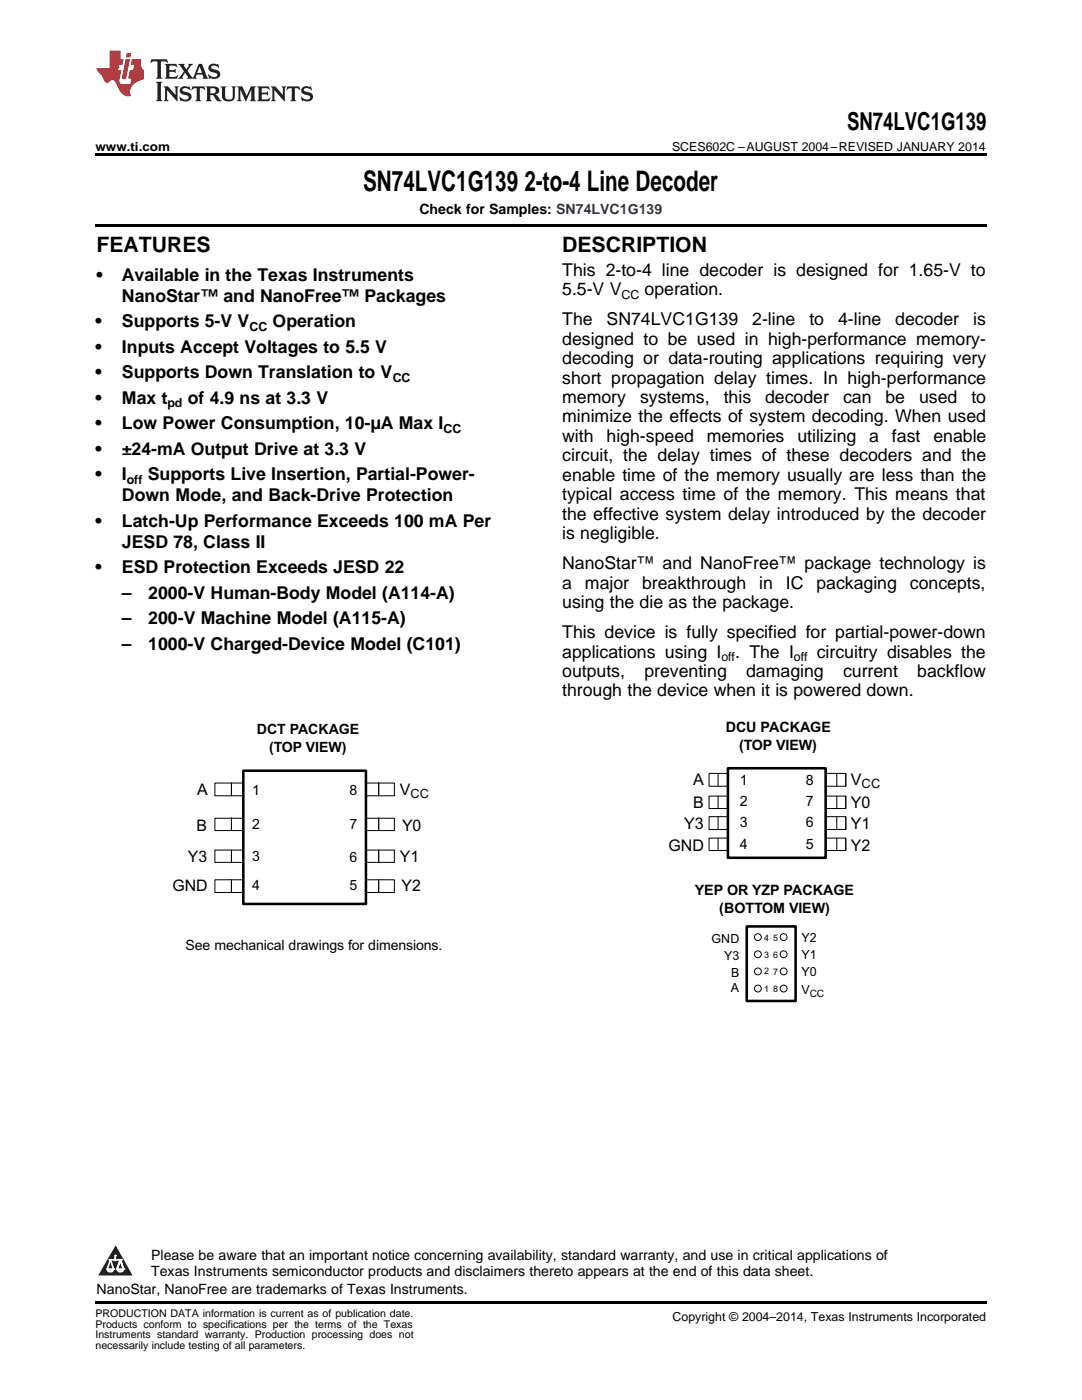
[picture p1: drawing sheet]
<svg xmlns="http://www.w3.org/2000/svg" width="216mm" height="279mm" viewBox="0 0 216 279" stroke-linecap="round" stroke-linejoin="round" font-family="sans-serif">
<defs><g id="words">
<g font-size="5.6">
<text x="72.5" y="38.1">SN74LVC1G139</text>
<text x="104.6" y="38.1">2-to-4 Line Decoder</text>
</g>
<text font-size="4.9" x="169.1" y="25.9">SN74LVC1G139</text>
<g font-size="4.2">
<text x="19.2" y="50.3">FEATURES</text>
<text x="112.2" y="50.3">DESCRIPTION</text>
</g>
<g font-size="3.5">
<text x="19.2" y="56">•</text>
<text x="24.3" y="56">Available in the Texas Instruments</text>
<text x="112.2" y="55">This 2-to-4 line decoder is designed for 1.65-V to</text>
<text x="112.2" y="58.9">5.5-V V</text>
<text x="128.6" y="58.9">operation.</text>
<text x="19" y="65.3">•</text>
<text x="24.3" y="60.3">NanoStar™ and NanoFree™ Packages</text>
<text x="24.3" y="65.3">Supports 5-V V</text>
<text x="54.4" y="65.3">Operation</text>
<text x="112.2" y="64.9">The</text>
<text x="121" y="64.9">SN74LVC1G139</text>
<text x="150.1" y="64.9">2-line</text>
<text x="161.5" y="64.9">to</text>
<text x="167.2" y="64.9">4-line</text>
<text x="178.6" y="64.9">decoder</text>
<text x="194.2" y="64.9">is</text>
<text x="19" y="70.4">•</text>
<text x="24.3" y="70.4">Inputs Accept Voltages to 5.5 V</text>
<text x="112.2" y="68.8">designed to be used in high-performance memory-</text>
<text x="19" y="75.5">•</text>
<text x="24.3" y="75.5">Supports Down Translation to V</text>
<text x="112.2" y="72.7">decoding or data-routing applications requiring very</text>
<text x="112.2" y="76.6">short propagation delay times. In high-performance</text>
<text x="19" y="80.6">•</text>
<text x="24.3" y="80.6">Max t</text>
<text x="37.5" y="80.6">of 4.9 ns at 3.3 V</text>
<text x="112.2" y="80.4">memory</text>
<text x="127.7" y="80.4">systems,</text>
<text x="144.4" y="80.4">this</text>
<text x="152.7" y="80.4">decoder</text>
<text x="168.2" y="80.4">can</text>
<text x="176.7" y="80.4">be</text>
<text x="183.4" y="80.4">used</text>
<text x="193.8" y="80.4">to</text>
<text x="19" y="85.7">•</text>
<text x="24.3" y="85.7">Low Power Consumption, 10-µA Max I</text>
<text x="112.2" y="84.3">minimize the effects of system decoding. When used</text>
<text x="112.2" y="88.2">with</text>
<text x="121" y="88.2">high-speed</text>
<text x="141.1" y="88.2">memories</text>
<text x="159.1" y="88.2">utilizing</text>
<text x="173.4" y="88.2">a</text>
<text x="178" y="88.2">fast</text>
<text x="186.2" y="88.2">enable</text>
<text x="19" y="90.7">•</text>
<text x="19" y="95.8">•</text>
<text x="24.3" y="90.7">±24-mA Output Drive at 3.3 V</text>
<text x="24.3" y="95.8">I</text>
<text x="29.5" y="95.8">Supports Live Insertion, Partial-Power-</text>
<text x="112.2" y="92.1">circuit, the delay times of these decoders and the</text>
<text x="112.2" y="96">enable time of the memory usually are less than the</text>
<text x="24.3" y="100">Down Mode, and Back-Drive Protection</text>
<text x="112.2" y="99.8">typical access time of the memory. This means that</text>
<text x="19" y="105.1">•</text>
<text x="24.3" y="105.1">Latch-Up Performance Exceeds 100 mA Per</text>
<text x="112.2" y="103.7">the effective system delay introduced by the decoder</text>
<text x="112.2" y="107.6">is negligible.</text>
<text x="24.3" y="109.4">JESD 78, Class II</text>
<text x="112.2" y="113.6">NanoStar™ and NanoFree™ package technology is</text>
<text x="19" y="114.4">•</text>
<text x="24.3" y="114.4">ESD Protection Exceeds JESD 22</text>
<text x="24.3" y="119.5">–</text>
<text x="29.6" y="119.5">2000-V Human-Body Model (A114-A)</text>
<text x="112.2" y="117.5">a</text>
<text x="116.7" y="117.5">major</text>
<text x="128.1" y="117.5">breakthrough</text>
<text x="151.5" y="117.5">in</text>
<text x="156.8" y="117.5">IC</text>
<text x="162.9" y="117.5">packaging</text>
<text x="181.5" y="117.5">concepts,</text>
<text x="24.3" y="124.6">–</text>
<text x="29.6" y="124.6">200-V Machine Model (A115-A)</text>
<text x="112.2" y="121.4">using the die as the package.</text>
<text x="24.3" y="129.7">–</text>
<text x="29.6" y="129.7">1000-V Charged-Device Model (C101)</text>
<text x="112.2" y="127.4">This device is fully specified for partial-power-down</text>
<text x="112.2" y="131.2">applications using I</text>
<text x="146.7" y="131.2">. The I</text>
<text x="163" y="131.2">circuitry disables the</text>
<text x="112.2" y="135.1">outputs,</text>
<text x="128.6" y="135.1">preventing</text>
<text x="148.9" y="135.1">damaging</text>
<text x="168.2" y="135.1">current</text>
<text x="183" y="135.1">backflow</text>
<text x="112.2" y="139">through the device when it is powered down.</text>
</g>
<g font-size="3.2">
<text x="39.3" y="158.6">A</text>
<text x="79.8" y="158.6">V</text>
<text x="138.3" y="156.7">A</text>
<text x="138.3" y="161.2">B</text>
<text x="169.8" y="156.7">V</text>
<text x="169.8" y="161.2">Y0</text>
<text x="39.2" y="165.8">B</text>
<text x="80.2" y="165.8">Y0</text>
<text x="136.5" y="165.4">Y3</text>
<text x="169.8" y="165.4">Y1</text>
<text x="37.5" y="172.1">Y3</text>
<text x="79.8" y="172.1">Y1</text>
<text x="133.4" y="169.7">GND</text>
<text x="169.8" y="169.7">Y2</text>
<text x="34.4" y="177.8">GND</text>
<text x="80.1" y="177.8">Y2</text>
</g>
<g font-size="2.9">
<text x="144.8" y="146.1">DCU PACKAGE</text>
<text x="147.5" y="149.7">(TOP VIEW)</text>
<text x="147.6" y="160.9">2</text>
<text x="147.6" y="156.7">1</text>
<text x="160.8" y="156.7">8</text>
<text x="160.8" y="160.9">7</text>
<text x="147.6" y="165.1">3</text>
<text x="160.8" y="165.1">6</text>
<text x="147.6" y="169.5">4</text>
<text x="160.8" y="169.5">5</text>
<text x="138.7" y="178.6">YEP OR YZP PACKAGE</text>
<text x="143.5" y="182.2">(BOTTOM VIEW)</text>
</g>
<g font-size="2.8">
<text x="83.7" y="42.7">Check for Samples: SN74LVC1G139</text>
<text x="51.3" y="146.5">DCT PACKAGE</text>
<text x="53.7" y="150.1">(TOP VIEW)</text>
<text x="50.3" y="158.6">1</text>
<text x="69.7" y="158.6">8</text>
<text x="50.3" y="165.5">2</text>
<text x="69.7" y="165.5">7</text>
<text x="50.3" y="171.9">3</text>
<text x="69.7" y="171.9">6</text>
<text x="50.3" y="177.7">4</text>
<text x="69.7" y="177.7">5</text>
<text x="37" y="189.5">See mechanical drawings for dimensions.</text>
<text x="30.2" y="251.5">Please be aware that an important notice concerning availability, standard warranty, and use in critical applications of</text>
<text x="30.2" y="254.7">Texas Instruments semiconductor products and disclaimers thereto appears at the end of this data sheet.</text>
<text x="19.3" y="258.2">NanoStar, NanoFree are trademarks of Texas Instruments.</text>
</g>
<text font-size="2.6" x="171.9" y="157.3">CC</text>
<g font-size="2.5">
<text x="19" y="30.1">www.ti.com</text>
<text x="134.1" y="30.1">SCES602C –AUGUST 2004–REVISED JANUARY 2014</text>
<text x="124" y="59.6">CC</text>
<text x="49.8" y="66">CC</text>
<text x="78.4" y="76.2">CC</text>
<text x="33.4" y="81.3">pd</text>
<text x="88.5" y="86.4">CC</text>
<text x="25.3" y="96.5">off</text>
<text x="143.9" y="131.9">off</text>
<text x="158.4" y="131.9">off</text>
<text x="81.9" y="159.3">CC</text>
<text x="142" y="188.1">GND</text>
<text x="144.5" y="191.6">Y3</text>
<text x="159.9" y="188.1">Y2</text>
<text x="159.9" y="191.3">Y1</text>
<text x="145.8" y="198">A</text>
<text x="145.9" y="194.9">B</text>
<text x="159.9" y="194.7">Y0</text>
<text x="159.9" y="198.4">V</text>
<text x="134.2" y="263.6">Copyright © 2004–2014, Texas Instruments Incorporated</text>
</g>
<g font-size="2.1">
<text x="19" y="262.9">PRODUCTION DATA information is current as of publication date.</text>
<text x="19" y="265">Products conform to specifications per the terms of the Texas</text>
<text x="19" y="267.1">Instruments standard warranty. Production processing does not</text>
<text x="19" y="269.2">necessarily include testing of all parameters.</text>
</g>
<text font-size="2" x="161.6" y="198.9">CC</text>
<g font-size="1.8">
<text x="152.5" y="191.1">3</text>
<text x="152.5" y="187.8">4</text>
<text x="154.3" y="191.1">6</text>
<text x="154.3" y="187.8">5</text>
<text x="152.5" y="198">1</text>
<text x="152.5" y="194.5">2</text>
<text x="154.3" y="194.6">7</text>
<text x="154.3" y="198">8</text>
</g>
<g font-size=".4" fill="#fff">
<text x="19" y="50.2">1</text>
<text x="19" y="258.2">2</text>
</g>
</g></defs>
<path d="M19 259.7h177.8v.5h-177.8z" fill="#000"/>
<path d="M23.1 248.5l3.4 6.1h-6.9z" fill="#231f20"/>
<path d="M21.4 253.3h1.2l-.3 .5h-.3a.55 .55 0 0 1-.6-.5z" fill-rule="evenodd" fill="#fff"/>
<path d="M21.4 253.3h1.2l-.3 .5h-.3a.55 .55 0 0 1-.6-.5z" fill="none" stroke="#231f20" stroke-width=".34"/>
<path d="M21.4 253.3l1.2 .1-.3 .4h-.5z" fill="none" stroke="#fff" stroke-width=".34"/>
<path d="M23 251.5h.1" fill="none" stroke="#fff" stroke-width=".34"/>
<path d="M23 250.6v.9z" fill="#fff"/>
<path d="M23 250.6v.9z" fill="none" stroke="#fff" stroke-width=".34"/>
<circle cx="23" cy="250.6" r=".17" fill="#fff"/>
<path d="M21.9 251.4h.1" fill="none" stroke="#fff" stroke-width=".34"/>
<path d="M21.9 251.4h2.3z" fill="#fff"/>
<path d="M21.9 251.4h2.3z" fill="none" stroke="#fff" stroke-width=".34"/>
<circle cx="24.2" cy="251.4" r=".17" fill="#fff"/>
<path d="M23.3 253.3h.1" fill="none" stroke="#fff" stroke-width=".34"/>
<path d="M24 251.4l-.7 1.9z" fill="#fff"/>
<path d="M24 251.4l-.7 1.9z" fill="none" stroke="#fff" stroke-width=".34"/>
<path d="M24 251.4l.7 1.9z" fill="#fff"/>
<path d="M24 251.4l.7 1.9z" fill="none" stroke="#fff" stroke-width=".34"/>
<path d="M24.6 253.3h.1" fill="none" stroke="#fff" stroke-width=".34"/>
<circle cx="21.4" cy="253.3" r=".17" fill="#fff"/>
<path d="M22.1 251.4l-.7 1.9z" fill="#fff"/>
<path d="M22.1 251.4l-.7 1.9z" fill="none" stroke="#fff" stroke-width=".34"/>
<path d="M22.1 251.4l.5 1.9z" fill="#fff"/>
<path d="M22.1 251.4l.5 1.9z" fill="none" stroke="#fff" stroke-width=".34"/>
<circle cx="22.6" cy="253.3" r=".17" fill="#fff"/>
<path d="M23.4 253.3h1.3a.65 .65 0 0 1-.7 .5 .65 .65 0 0 1-.6-.5z" fill-rule="evenodd" fill="#fff"/>
<path d="M23.4 253.3h1.3a.65 .65 0 0 1-.7 .5 .65 .65 0 0 1-.6-.5z" fill="none" stroke="#231f20" stroke-width=".34"/>
<path d="M23.4 253.3h1.3l-.4 .5h-.6z" fill="none" stroke="#fff" stroke-width=".34"/>
<path d="M23.3 253.3h.1" fill="none" stroke="#fff" stroke-width=".34"/>
<circle cx="24.7" cy="253.3" r=".17" fill="#fff"/>
<path d="M149 184.9h9.8v14.9h-9.8z" fill-rule="evenodd" fill="#fff"/>
<path d="M149 184.9h9.8v14.9h-9.8z" fill="none" stroke="#000" stroke-width=".51"/>
<circle cx="151.2" cy="187" r=".68" fill="#fff"/>
<circle cx="151.2" cy="187" r=".68" fill="none" stroke="#000" stroke-width=".2"/>
<circle cx="156.4" cy="187" r=".68" fill="#fff"/>
<circle cx="156.4" cy="187" r=".68" fill="none" stroke="#000" stroke-width=".2"/>
<circle cx="156.4" cy="197.3" r=".68" fill="#fff"/>
<circle cx="156.4" cy="197.3" r=".68" fill="none" stroke="#000" stroke-width=".2"/>
<circle cx="151.2" cy="197.3" r=".68" fill="#fff"/>
<circle cx="151.2" cy="197.3" r=".68" fill="none" stroke="#000" stroke-width=".2"/>
<circle cx="156.4" cy="190.4" r=".68" fill="#fff"/>
<circle cx="156.4" cy="190.4" r=".68" fill="none" stroke="#000" stroke-width=".2"/>
<circle cx="151.2" cy="190.4" r=".68" fill="#fff"/>
<circle cx="151.2" cy="190.4" r=".68" fill="none" stroke="#000" stroke-width=".2"/>
<circle cx="151.2" cy="193.9" r=".68" fill="#fff"/>
<circle cx="151.2" cy="193.9" r=".68" fill="none" stroke="#000" stroke-width=".2"/>
<circle cx="156.4" cy="193.9" r=".68" fill="#fff"/>
<g fill="none" stroke="#000" stroke-width=".2">
<path d="M42.9 156.3h35.8v2.5h-35.8zM46.2 156.3v2.5M75.6 156.3v2.5M42.9 163.3h35.8v2.5h-35.8zM42.9 169.7h35.8v2.4h-35.8zM42.9 175.6h35.8v2.5h-35.8zM46.2 163.2v2.6M46.2 169.7v2.4M46.2 175.6v2.5M75.6 163.2v2.6M75.6 169.7v2.4M75.6 175.6v2.5"/>
<circle cx="156.4" cy="193.9" r=".68"/>
</g>
<path d="M48.6 153.8h24.4v26.6h-24.4z" fill-rule="evenodd" fill="#fff"/>
<path d="M48.6 153.8h24.4v26.6h-24.4z" fill="none" stroke="#000" stroke-width=".51"/>
<g fill="none" stroke="#000" stroke-width=".2">
<path d="M141.5 158.9h27.3v2.5h-27.3zM141.5 154.3h27.3v2.6h-27.3zM143.3 158.9v2.5M167 158.9v2.5M168.8 158.9v2.5M141.5 167.3h27.3v2.4h-27.3zM141.5 163h27.3v2.5h-27.3zM143.3 163v2.5M143.3 167.3v2.4M167 163v2.5M167 167.3v2.4M168.8 163v2.5"/>
<path d="M168.8 167.3v2.4"/>
</g>
<path d="M145.3 153.3h19.4v17.9h-19.4z" fill-rule="evenodd" fill="#fff"/>
<path d="M145.3 153.3h19.4v17.9h-19.4z" fill="none" stroke="#000" stroke-width=".51"/>
<path d="M143.3 154.3v2.6M167 154.3v2.6M168.8 154.3v2.6" fill="none" stroke="#000" stroke-width=".2"/>
<path d="M19 30.6h177.8v.5h-177.8zM19 44.7h177.8v.5h-177.8z" fill="#000"/>
<path d="M30.2 11.8l-.2 .8a1.31 1.31 0 0 1 1.4-.3v2.9l-.3 .5h1.3l-.3-.5v-2.7l.3-.3a1.09 1.09 0 0 1 1.1 .4l-.2-.8zM32.9 12.8l.3 .4v2l-.3 .5h2.4l.2-.7a1.48 1.48 0 0 1-1.7 .3v-1l1 .1 .2 .2v-.9l-.2 .3h-1v-.7l.2-.2a1.73 1.73 0 0 1 1.4 .3l-.2-.6zM35.5 12.8l1.2 1.4-.7 1-.5 .5h1.1l-.2-.3 .5-.9 .6 .9-.2 .3h2l-.3-.3 .2-.5h1.2l.2 .5-.2 .3h1.2l-.3-.4-1-2.5h-.6l-1.3 2.7-1-1.4 1.1-1.3h-1l.2 .2-.5 .9-.5-.9 .2-.2zM39.8 13.3l.5 1.3h-1zM41.9 12.9a.83 .83 0 0 0-.3 1 .83 .83 0 0 0 .8 .5l.8 .2 .2 .3a1 1 0 0 1-1 .5 1 1 0 0 1-.8-.6l.1 .9 .2-.1a1.65 1.65 0 0 0 2-.5 .89 .89 0 0 0-.8-1.2l-.8-.2-.2-.3a.91 .91 0 0 1 1.6 .2l-.2-.8h-.4a1.34 1.34 0 0 0-1.2 .1zM31.1 16.3l.3 .5v2.9l-.3 .5h1.3l-.3-.5v-2.9l.3-.5zM32.7 17.2l.2 .5v2l-.2 .5h.9l-.3-.5 .1-1.7 2 2.2v-2.5l.3-.5h-.9l.2 .3v1.4l-1.5-1.7zM36.2 17.4a.83 .83 0 0 0-.3 .9 .83 .83 0 0 0 .8 .6l.8 .2 .2 .3a1 1 0 0 1-1 .5 1 1 0 0 1-.8-.6l.1 .9 .2-.1a1.66 1.66 0 0 0 2-.5 .89 .89 0 0 0-.9-1.2l-.7-.2-.2-.3a.91 .91 0 0 1 1.6 .2l-.2-.9-.4 .1a1.36 1.36 0 0 0-1.2 .1zM38.4 17.2l-.2 .9a.61 .61 0 0 1 1.1-.3v1.9l-.4 .5h1.3l-.3-.5v-1.9l.2-.2a.81 .81 0 0 1 .8 .5l-.1-.9zM41 17.2l.3 .5v2l-.3 .5h1.3l-.3-.3v-.9a.72 .72 0 0 1 .9 .6 .85 .85 0 0 0 1.4 .5l-.5-.3-.5-.7-.3-.3a.78 .78 0 0 0 .7-.7 .78 .78 0 0 0-.7-.8zM42 17.7l.2-.1a.6 .6 0 0 1 .7 .1 .6 .6 0 0 1 .1 .7l-.2 .2h-.8zM44 17.2l.3 .3a3.4 3.4 0 0 0 .3 2.4 1.57 1.57 0 0 0 2.2-.3l.1-2.1 .2-.3h-1l.3 .5v1.5a.76 .76 0 0 1-.7 .7 .76 .76 0 0 1-.8-.7v-1.5l.3-.5zM47.3 17.2l.3 .5v2l-.3 .5h.9l-.2-.5v-1.8l1 2.3 1.1-2.3v1.8l-.2 .5h1.2l-.3-.5v-2l.3-.5h-1.1l-.8 2-.8-2zM51.3 17.2l.3 .5v2l-.3 .5h2.4l.2-.7a1.49 1.49 0 0 1-1.6 .3l-.1-1h1l.3 .3v-.9l-.3 .3h-1v-.7l.3-.2a1.73 1.73 0 0 1 1.4 .3l-.3-.7zM54.1 17.2l.3 .5v2l-.3 .5h1l-.4-.5 .1-1.7 2 2.2v-2.5l.3-.5h-.9l.2 .3v1.4l-1.5-1.7zM57.4 17.2l-.2 .9a.8 .8 0 0 1 1-.5v2.1l-.3 .5h1.3l-.4-.5v-1.9l.2-.2a.81 .81 0 0 1 .9 .5l-.2-.9zM60.4 17.4a.83 .83 0 0 0-.3 .9 .83 .83 0 0 0 .8 .6l.8 .2 .2 .3a1 1 0 0 1-1 .5 1 1 0 0 1-.8-.6l.2 .9 .1-.1a1.66 1.66 0 0 0 2-.5 .89 .89 0 0 0-.8-1.2l-.8-.2-.2-.3a.91 .91 0 0 1 1.6 .2l-.2-.9-.3 .1a1.35 1.35 0 0 0-1.3 .1z" fill="#231f20"/>
<path d="M21.9 10.1v3.5h-2.6a2.13 2.13 0 0 0 .9 1.4l.4 .6a.94 .94 0 0 0 1.1 .9 .75 .75 0 0 1 .6-.5 .75 .75 0 0 1 .7 .4l.5 1a2.1 2.1 0 0 0 2.6 1.7 2.2 2.2 0 0 1 1.7-3l.9-.3v-1.8a1.16 1.16 0 0 1-.5-1v-1.2h-1.9l-.2 1.2h.7l-.3 1h-.6l-.3 1.3v.3l.6 .1-.2 1.1h-.9a.93 .93 0 0 1-1.3-.8l.4-2h-.6l.2-1h.6l.3-1.2h-.6v-1.7zM25.1 11.8l-.8 3.9h.9l.7-3.9zM25.3 10.6l-.2 .9h.9l.2-.9z" fill="#ee1d23"/>
<use href="#words"/>
</svg>
